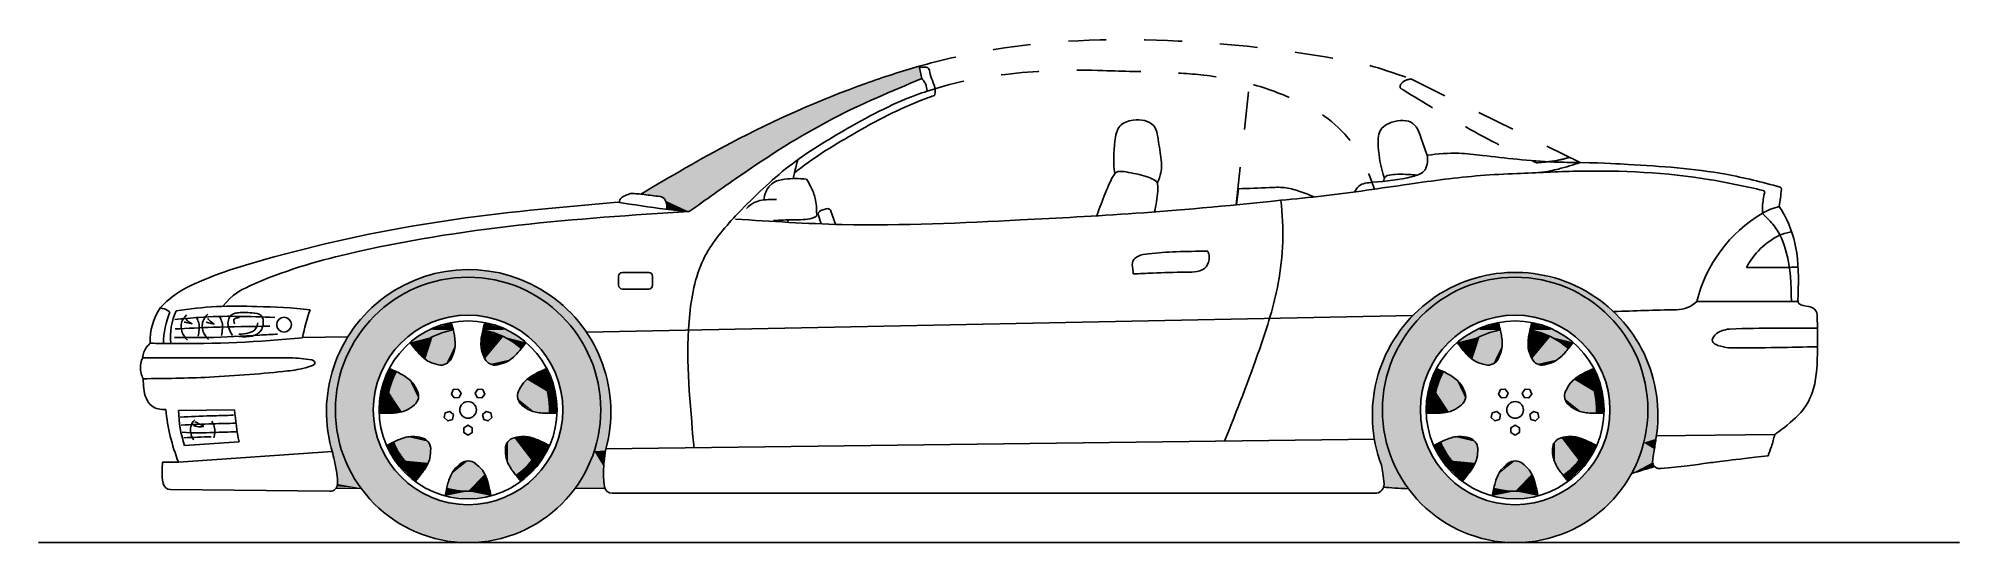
# Model space of a CAD drawing. Header units: millimetres. Extents: x 256.26 to 261.33, y 330.5 to 331.83.
import ezdxf

# ---------------------------------------------------------------- set-up
doc = ezdxf.new("R2010")
doc.units = ezdxf.units.MM
doc.linetypes.add('ACAD_ISO03W100', pattern=[30, 12, -18])
doc.layers.add('HATCH', color=7, linetype='Continuous')

# ---------------------------------------------------------------- blocks, each defined once
blk = doc.blocks.new('*U1')
at = {"layer": 'HATCH', "color": 252, "linetype": 'Continuous'}
for points in [[(3.6875, 3.7127), (3.6664, 3.6557), (3.7058, 3.7045)], [(3.7058, 3.7045), (3.6664, 3.6557), (3.6859, 3.6512)], [(3.6664, 3.6557), (3.6606, 3.5951), (3.6859, 3.6512)], [(3.6859, 3.6512), (3.6606, 3.5951), (3.6807, 3.5946)]]:
    blk.add_solid(points, dxfattribs=at)
blk = doc.blocks.new('*U2')
at = {"layer": 'HATCH', "color": 252, "linetype": 'Continuous'}
for points in [[(1.0769, 3.3964), (1.0729, 3.3768), (1.1332, 3.3889)], [(1.1896, 3.3964), (1.1332, 3.3889), (1.1935, 3.3768)], [(1.1332, 3.3889), (1.0729, 3.3768), (1.1935, 3.3768)], [(1.0729, 3.3768), (1.1332, 3.3689), (1.1935, 3.3768)]]:
    blk.add_solid(points, dxfattribs=at)
blk = doc.blocks.new('*U3')
at = {"layer": 'HATCH', "color": 252, "linetype": 'Continuous'}
for points in [[(1.3303, 3.5184), (1.301, 3.4697), (1.3481, 3.5093)], [(1.3481, 3.5093), (1.301, 3.4697), (1.3167, 3.4572)], [(1.301, 3.4697), (1.26, 3.4303), (1.3167, 3.4572)], [(1.3167, 3.4572), (1.26, 3.4303), (1.2729, 3.415)]]:
    blk.add_solid(points, dxfattribs=at)
blk = doc.blocks.new('*U4')
at = {"layer": 'HATCH', "color": 252, "linetype": 'Continuous'}
for points in [[(1.3409, 3.7127), (1.3226, 3.7045), (1.362, 3.6557)], [(1.3226, 3.7045), (1.3425, 3.6512), (1.362, 3.6557)], [(1.362, 3.6557), (1.3425, 3.6512), (1.3677, 3.5951)], [(1.3425, 3.6512), (1.3477, 3.5946), (1.3677, 3.5951)]]:
    blk.add_solid(points, dxfattribs=at)
blk = doc.blocks.new('*U5')
at = {"layer": 'HATCH', "color": 252, "linetype": 'Continuous'}
for points in [[(1.1773, 3.8339), (1.1723, 3.8145), (1.235, 3.8148)], [(1.235, 3.8148), (1.1723, 3.8145), (1.2859, 3.7816)], [(1.1723, 3.8145), (1.2264, 3.7968), (1.2859, 3.7816)], [(1.2264, 3.7968), (1.2738, 3.7656), (1.2859, 3.7816)]]:
    blk.add_solid(points, dxfattribs=at)
blk = doc.blocks.new('*U6')
at = {"layer": 'HATCH', "color": 252, "linetype": 'Continuous'}
for points in [[(1.0315, 3.8148), (0.9806, 3.7816), (1.0942, 3.8145)], [(1.0942, 3.8145), (0.9806, 3.7816), (1.0401, 3.7968)], [(1.0892, 3.8339), (1.0315, 3.8148), (1.0942, 3.8145)], [(1.0401, 3.7968), (0.9806, 3.7816), (0.9926, 3.7656)]]:
    blk.add_solid(points, dxfattribs=at)
blk = doc.blocks.new('*U7')
at = {"layer": 'HATCH', "color": 252, "linetype": 'Continuous'}
for points in [[(0.9256, 3.7127), (0.9045, 3.6557), (0.9439, 3.7045)], [(0.9439, 3.7045), (0.9045, 3.6557), (0.924, 3.6512)], [(0.9045, 3.6557), (0.8988, 3.5951), (0.924, 3.6512)], [(0.924, 3.6512), (0.8988, 3.5951), (0.9188, 3.5946)]]:
    blk.add_solid(points, dxfattribs=at)
blk = doc.blocks.new('*U8')
at = {"layer": 'HATCH', "color": 252, "linetype": 'Continuous'}
for points in [[(0.9362, 3.5184), (0.9184, 3.5093), (0.9655, 3.4697)], [(0.9184, 3.5093), (0.9498, 3.4572), (0.9655, 3.4697)], [(0.9655, 3.4697), (0.9498, 3.4572), (1.0065, 3.4303)], [(0.9498, 3.4572), (0.9936, 3.415), (1.0065, 3.4303)]]:
    blk.add_solid(points, dxfattribs=at)
blk = doc.blocks.new('*U9')
at = {"layer": 'HATCH', "color": 251, "linetype": 'Continuous'}
for points in [[(1.09, 3.971), (1.0103, 3.9524), (1.1332, 3.9535)], [(1.1332, 3.9535), (1.0103, 3.9524), (1.0427, 3.9416)], [(1.1718, 3.9719), (1.09, 3.971), (1.2518, 3.955)], [(1.09, 3.971), (1.1332, 3.9535), (1.2518, 3.955)], [(1.2518, 3.955), (1.1332, 3.9535), (1.2238, 3.9416)], [(1.2518, 3.955), (1.2238, 3.9416), (1.3263, 3.9212)], [(0.9366, 3.917), (0.8723, 3.8665), (0.9582, 3.9066)], [(0.9582, 3.9066), (0.8723, 3.8665), (0.8858, 3.851)], [(1.0103, 3.9524), (0.9366, 3.917), (1.0427, 3.9416)], [(1.0427, 3.9416), (0.9366, 3.917), (0.9582, 3.9066)], [(1.2238, 3.9416), (1.3082, 3.9066), (1.3263, 3.9212)], [(1.3263, 3.9212), (1.3082, 3.9066), (1.3916, 3.872)], [(1.3082, 3.9066), (1.3807, 3.851), (1.3916, 3.872)], [(0.8723, 3.8665), (0.8204, 3.8032), (0.8858, 3.851)], [(1.3916, 3.872), (1.3807, 3.851), (1.4448, 3.8098)], [(0.8204, 3.8032), (0.7836, 3.7302), (0.8301, 3.7785)], [(0.8858, 3.851), (0.8204, 3.8032), (0.8301, 3.7785)], [(1.3807, 3.851), (1.4364, 3.7785), (1.4448, 3.8098)], [(1.4448, 3.8098), (1.4364, 3.7785), (1.4832, 3.7376)], [(0.8301, 3.7785), (0.7836, 3.7302), (0.7952, 3.6941)], [(1.4364, 3.7785), (1.4713, 3.6941), (1.4832, 3.7376)], [(0.7836, 3.7302), (0.7634, 3.6509), (0.7952, 3.6941)], [(1.4832, 3.7376), (1.4713, 3.6941), (1.5051, 3.6588)], [(0.7634, 3.6509), (0.7609, 3.5691), (0.7832, 3.6035)], [(0.7952, 3.6941), (0.7634, 3.6509), (0.7832, 3.6035)], [(1.4713, 3.6941), (1.4832, 3.6035), (1.5051, 3.6588)], [(1.5051, 3.6588), (1.4832, 3.6035), (1.5093, 3.5771)], [(0.7832, 3.6035), (0.7609, 3.5691), (0.8005, 3.4949)], [(1.4832, 3.6035), (1.4659, 3.4946), (1.5093, 3.5771)], [(0.7609, 3.5691), (0.7762, 3.4888), (0.8005, 3.4949)], [(1.5093, 3.5771), (1.4659, 3.4946), (1.4957, 3.4964)], [(0.8005, 3.4949), (0.7762, 3.4888), (0.8507, 3.397)], [(0.7762, 3.4888), (0.7889, 3.4081), (0.8507, 3.397)], [(1.4659, 3.4946), (1.4154, 3.3965), (1.491, 3.4535)], [(1.491, 3.4535), (1.4154, 3.3965), (1.4902, 3.4318)], [(1.4957, 3.4964), (1.4659, 3.4946), (1.491, 3.4535)], [(0.7877, 3.402), (0.7847, 3.3965), (0.8507, 3.397)], [(0.7889, 3.4081), (0.7877, 3.402), (0.8507, 3.397)], [(1.4902, 3.4318), (1.4154, 3.3965), (1.4933, 3.4005)], [(1.4933, 3.4005), (1.4154, 3.3965), (1.4937, 3.3987)], [(1.4937, 3.3987), (1.4154, 3.3965), (1.4941, 3.397)]]:
    blk.add_solid(points, dxfattribs=at)
blk = doc.blocks.new('*U10')
at = {"layer": 'HATCH', "linetype": 'Continuous'}
for points in [[(3.8951, 3.469), (3.8388, 3.3964), (3.9134, 3.4627)], [(3.8388, 3.3964), (3.8951, 3.469), (3.8515, 3.4344)], [(3.8951, 3.3889), (3.9134, 3.4627), (3.8388, 3.3964)], [(3.8768, 3.4627), (3.8515, 3.4344), (3.8951, 3.469)], [(3.9134, 3.4627), (3.8951, 3.3889), (3.9387, 3.4344)], [(3.9514, 3.3964), (3.9387, 3.4344), (3.8951, 3.3889)]]:
    blk.add_solid(points, dxfattribs=at)
blk = doc.blocks.new('*U11')
at = {"layer": 'HATCH', "color": 252, "linetype": 'Continuous'}
for points in [[(3.8388, 3.3964), (3.8348, 3.3768), (3.8951, 3.3889)], [(3.9514, 3.3964), (3.8951, 3.3889), (3.9554, 3.3768)], [(3.8951, 3.3889), (3.8348, 3.3768), (3.9554, 3.3768)], [(3.8348, 3.3768), (3.8951, 3.3689), (3.9554, 3.3768)]]:
    blk.add_solid(points, dxfattribs=at)
blk = doc.blocks.new('*U12')
at = {"layer": 'HATCH', "linetype": 'Continuous'}
for points in [[(3.9937, 3.5014), (4.0001, 3.4639), (4.0003, 3.5196)], [(4.0219, 3.4303), (4.0003, 3.5196), (4.0001, 3.4639)], [(4.0003, 3.5196), (4.0219, 3.4303), (4.0166, 3.53)], [(4.0166, 3.53), (4.0629, 3.4697), (4.0545, 3.5322)], [(4.0629, 3.4697), (4.0166, 3.53), (4.0219, 3.4303)], [(4.0921, 3.5184), (4.0545, 3.5322), (4.0629, 3.4697)]]:
    blk.add_solid(points, dxfattribs=at)
blk = doc.blocks.new('*U13')
at = {"layer": 'HATCH', "color": 252, "linetype": 'Continuous'}
for points in [[(4.0921, 3.5184), (4.0629, 3.4697), (4.1099, 3.5093)], [(4.1099, 3.5093), (4.0629, 3.4697), (4.0785, 3.4572)], [(4.0629, 3.4697), (4.0219, 3.4303), (4.0785, 3.4572)], [(4.0785, 3.4572), (4.0219, 3.4303), (4.0348, 3.415)]]:
    blk.add_solid(points, dxfattribs=at)
blk = doc.blocks.new('*U14')
at = {"layer": 'HATCH', "linetype": 'Continuous'}
for points in [[(4.0844, 3.7045), (4.0502, 3.6836), (4.1043, 3.6512)], [(4.0262, 3.6334), (4.1095, 3.5946), (4.0283, 3.6527)], [(4.0283, 3.6527), (4.1043, 3.6512), (4.0502, 3.6836)], [(4.1043, 3.6512), (4.0283, 3.6527), (4.1095, 3.5946)], [(4.1095, 3.5946), (4.0262, 3.6334), (4.0697, 3.5986)], [(4.0364, 3.6169), (4.0697, 3.5986), (4.0262, 3.6334)]]:
    blk.add_solid(points, dxfattribs=at)
blk = doc.blocks.new('*U15')
at = {"layer": 'HATCH', "color": 252, "linetype": 'Continuous'}
for points in [[(4.1027, 3.7127), (4.0844, 3.7045), (4.1238, 3.6557)], [(4.0844, 3.7045), (4.1043, 3.6512), (4.1238, 3.6557)], [(4.1238, 3.6557), (4.1043, 3.6512), (4.1296, 3.5951)], [(4.1043, 3.6512), (4.1095, 3.5946), (4.1296, 3.5951)]]:
    blk.add_solid(points, dxfattribs=at)
blk = doc.blocks.new('*U16')
at = {"layer": 'HATCH', "linetype": 'Continuous'}
for points in [[(3.9342, 3.8145), (3.9292, 3.7748), (3.9882, 3.7968)], [(3.9397, 3.7383), (3.9882, 3.7968), (3.9292, 3.7748)], [(3.9882, 3.7968), (3.9397, 3.7383), (4.0357, 3.7656)], [(3.9535, 3.7247), (4.0357, 3.7656), (3.9397, 3.7383)], [(4.0357, 3.7656), (3.9535, 3.7247), (4.0078, 3.7369)], [(3.9727, 3.7224), (4.0078, 3.7369), (3.9535, 3.7247)]]:
    blk.add_solid(points, dxfattribs=at)
blk = doc.blocks.new('*U17')
at = {"layer": 'HATCH', "color": 252, "linetype": 'Continuous'}
for points in [[(3.9391, 3.8339), (3.9342, 3.8145), (3.9969, 3.8148)], [(3.9969, 3.8148), (3.9342, 3.8145), (4.0478, 3.7816)], [(3.9342, 3.8145), (3.9882, 3.7968), (4.0478, 3.7816)], [(3.9882, 3.7968), (4.0357, 3.7656), (4.0478, 3.7816)]]:
    blk.add_solid(points, dxfattribs=at)
blk = doc.blocks.new('*U18')
at = {"layer": 'HATCH', "linetype": 'Continuous'}
for points in [[(3.802, 3.7968), (3.8175, 3.7224), (3.856, 3.8145)], [(3.8367, 3.7247), (3.856, 3.8145), (3.8175, 3.7224)], [(3.856, 3.8145), (3.8367, 3.7247), (3.861, 3.7748)], [(3.7545, 3.7656), (3.7824, 3.7369), (3.802, 3.7968)], [(3.8175, 3.7224), (3.802, 3.7968), (3.7824, 3.7369)], [(3.8505, 3.7383), (3.861, 3.7748), (3.8367, 3.7247)]]:
    blk.add_solid(points, dxfattribs=at)
blk = doc.blocks.new('*U19')
at = {"layer": 'HATCH', "color": 252, "linetype": 'Continuous'}
for points in [[(3.7933, 3.8148), (3.7424, 3.7816), (3.856, 3.8145)], [(3.856, 3.8145), (3.7424, 3.7816), (3.802, 3.7968)], [(3.8511, 3.8339), (3.7933, 3.8148), (3.856, 3.8145)], [(3.802, 3.7968), (3.7424, 3.7816), (3.7545, 3.7656)]]:
    blk.add_solid(points, dxfattribs=at)
blk = doc.blocks.new('*U20')
at = {"layer": 'HATCH', "linetype": 'Continuous'}
for points in [[(3.6859, 3.6512), (3.7538, 3.6169), (3.7058, 3.7045)], [(3.764, 3.6334), (3.7058, 3.7045), (3.7538, 3.6169)], [(3.7058, 3.7045), (3.764, 3.6334), (3.74, 3.6836)], [(3.6807, 3.5946), (3.7205, 3.5986), (3.6859, 3.6512)], [(3.7538, 3.6169), (3.6859, 3.6512), (3.7205, 3.5986)], [(3.7619, 3.6527), (3.74, 3.6836), (3.764, 3.6334)]]:
    blk.add_solid(points, dxfattribs=at)
blk = doc.blocks.new('*U21')
at = {"layer": 'HATCH', "linetype": 'Continuous'}
for points in [[(3.6981, 3.5184), (3.7899, 3.5196), (3.7357, 3.5322)], [(3.7899, 3.5196), (3.6981, 3.5184), (3.7965, 3.5014)], [(3.7273, 3.4697), (3.7965, 3.5014), (3.6981, 3.5184)], [(3.7965, 3.5014), (3.7273, 3.4697), (3.7901, 3.4639)], [(3.7736, 3.53), (3.7357, 3.5322), (3.7899, 3.5196)], [(3.7683, 3.4303), (3.7901, 3.4639), (3.7273, 3.4697)]]:
    blk.add_solid(points, dxfattribs=at)
blk = doc.blocks.new('*U22')
at = {"layer": 'HATCH', "color": 252, "linetype": 'Continuous'}
for points in [[(3.6981, 3.5184), (3.6803, 3.5093), (3.7273, 3.4697)], [(3.6803, 3.5093), (3.7117, 3.4572), (3.7273, 3.4697)], [(3.7273, 3.4697), (3.7117, 3.4572), (3.7683, 3.4303)], [(3.7117, 3.4572), (3.7554, 3.415), (3.7683, 3.4303)]]:
    blk.add_solid(points, dxfattribs=at)
blk = doc.blocks.new('*U23')
at = {"layer": 'HATCH', "color": 251, "linetype": 'Continuous'}
for points in [[(3.8588, 3.9647), (3.7746, 3.9466), (3.8951, 3.9535)], [(3.8951, 3.9535), (3.7746, 3.9466), (3.8045, 3.9416)], [(3.8588, 3.9647), (3.8951, 3.9535), (3.9449, 3.9631)], [(3.9449, 3.9631), (3.8951, 3.9535), (4.0284, 3.942)], [(3.8951, 3.9535), (3.9857, 3.9416), (4.0284, 3.942)], [(3.6967, 3.9099), (3.6292, 3.8565), (3.7201, 3.9066)], [(3.7201, 3.9066), (3.6292, 3.8565), (3.6476, 3.851)], [(3.7746, 3.9466), (3.6967, 3.9099), (3.8045, 3.9416)], [(3.8045, 3.9416), (3.6967, 3.9099), (3.7201, 3.9066)], [(4.0284, 3.942), (3.9857, 3.9416), (4.105, 3.9025)], [(3.9857, 3.9416), (4.0701, 3.9066), (4.105, 3.9025)], [(4.0701, 3.9066), (4.1426, 3.851), (4.105, 3.9025)], [(4.105, 3.9025), (4.1426, 3.851), (4.1705, 3.8467)], [(3.6292, 3.8565), (3.5755, 3.7891), (3.6476, 3.851)], [(3.6476, 3.851), (3.5755, 3.7891), (3.592, 3.7785)], [(4.1426, 3.851), (4.1982, 3.7785), (4.1705, 3.8467)], [(4.1705, 3.8467), (4.1982, 3.7785), (4.2217, 3.7774)], [(3.5755, 3.7891), (3.5386, 3.7113), (3.592, 3.7785)], [(3.592, 3.7785), (3.5386, 3.7113), (3.557, 3.6941)], [(4.1982, 3.7785), (4.2332, 3.6941), (4.2217, 3.7774)], [(4.2217, 3.7774), (4.2332, 3.6941), (4.2557, 3.6983)], [(3.5386, 3.7113), (3.5204, 3.6271), (3.557, 3.6941)], [(3.557, 3.6941), (3.5204, 3.6271), (3.5451, 3.6035)], [(4.2557, 3.6983), (4.2332, 3.6941), (4.271, 3.6135)], [(4.2332, 3.6941), (4.2451, 3.6035), (4.271, 3.6135)], [(3.5204, 3.6271), (3.5217, 3.541), (3.5451, 3.6035)], [(3.5451, 3.6035), (3.5217, 3.541), (3.5626, 3.4941)], [(4.2451, 3.6035), (4.2342, 3.517), (4.2665, 3.5275)], [(4.271, 3.6135), (4.2451, 3.6035), (4.2665, 3.5275)], [(3.5217, 3.541), (3.5425, 3.4575), (3.5626, 3.4941)], [(4.2342, 3.517), (4.2023, 3.4358), (4.2625, 3.4995)], [(4.2625, 3.4995), (4.2023, 3.4358), (4.2578, 3.4652)], [(4.2665, 3.5275), (4.2342, 3.517), (4.2625, 3.4995)], [(3.5626, 3.4941), (3.5425, 3.4575), (3.6135, 3.3957)], [(3.5425, 3.4575), (3.5494, 3.4073), (3.6135, 3.3957)], [(4.2578, 3.4652), (4.2023, 3.4358), (4.2599, 3.4592)], [(4.2599, 3.4592), (4.2023, 3.4358), (4.2637, 3.4541)], [(3.549, 3.4034), (3.548, 3.3995), (3.6135, 3.3957)], [(3.548, 3.3995), (3.5777, 3.3974), (3.6135, 3.3957)], [(3.5494, 3.4073), (3.549, 3.4034), (3.6135, 3.3957)]]:
    blk.add_solid(points, dxfattribs=at)
blk = doc.blocks.new('*U24')
at = {"layer": 'HATCH', "linetype": 'Continuous'}
for points in [[(1.1332, 3.469), (1.0769, 3.3964), (1.1516, 3.4627)], [(1.0769, 3.3964), (1.1332, 3.469), (1.0896, 3.4344)], [(1.1332, 3.3889), (1.1516, 3.4627), (1.0769, 3.3964)], [(1.1149, 3.4627), (1.0896, 3.4344), (1.1332, 3.469)], [(1.1516, 3.4627), (1.1332, 3.3889), (1.1769, 3.4344)], [(1.1896, 3.3964), (1.1769, 3.4344), (1.1332, 3.3889)]]:
    blk.add_solid(points, dxfattribs=at)
blk = doc.blocks.new('*U25')
at = {"layer": 'HATCH', "linetype": 'Continuous'}
for points in [[(2.3229, 4.51), (2.1317, 4.446), (2.3302, 4.4776)], [(2.3302, 4.4776), (2.1317, 4.446), (2.1674, 4.407)], [(2.1317, 4.446), (1.9453, 4.3668), (2.1674, 4.407)], [(1.9453, 4.3668), (1.7647, 4.2743), (2.0107, 4.3246)], [(2.1674, 4.407), (1.9453, 4.3668), (2.0107, 4.3246)], [(2.0107, 4.3246), (1.7647, 4.2743), (1.8614, 4.2287)], [(1.7647, 4.2743), (1.5887, 4.1727), (1.8614, 4.2287)], [(1.8614, 4.2287), (1.5887, 4.1727), (1.6347, 4.1668)], [(1.8614, 4.2287), (1.6347, 4.1668), (1.646, 4.1647)], [(1.8614, 4.2287), (1.646, 4.1647), (1.7165, 4.1265)], [(1.646, 4.1647), (1.6538, 4.1557), (1.7165, 4.1265)], [(1.6538, 4.1557), (1.6574, 4.1326), (1.7165, 4.1265)]]:
    blk.add_solid(points, dxfattribs=at)
blk = doc.blocks.new('*U26')
at = {"layer": 'HATCH', "linetype": 'Continuous'}
for points in [[(1.2319, 3.5014), (1.2382, 3.4639), (1.2384, 3.5196)], [(1.26, 3.4303), (1.2384, 3.5196), (1.2382, 3.4639)], [(1.2384, 3.5196), (1.26, 3.4303), (1.2547, 3.53)], [(1.2547, 3.53), (1.301, 3.4697), (1.2927, 3.5322)], [(1.301, 3.4697), (1.2547, 3.53), (1.26, 3.4303)], [(1.3303, 3.5184), (1.2927, 3.5322), (1.301, 3.4697)]]:
    blk.add_solid(points, dxfattribs=at)
blk = doc.blocks.new('*U27')
at = {"layer": 'HATCH', "linetype": 'Continuous'}
for points in [[(1.3226, 3.7045), (1.2884, 3.6836), (1.3425, 3.6512)], [(1.2644, 3.6334), (1.3477, 3.5946), (1.2664, 3.6527)], [(1.2664, 3.6527), (1.3425, 3.6512), (1.2884, 3.6836)], [(1.3425, 3.6512), (1.2664, 3.6527), (1.3477, 3.5946)], [(1.3477, 3.5946), (1.2644, 3.6334), (1.3078, 3.5986)], [(1.2746, 3.6169), (1.3078, 3.5986), (1.2644, 3.6334)]]:
    blk.add_solid(points, dxfattribs=at)
blk = doc.blocks.new('*U28')
at = {"layer": 'HATCH', "linetype": 'Continuous'}
for points in [[(1.1723, 3.8145), (1.1673, 3.7748), (1.2264, 3.7968)], [(1.1778, 3.7383), (1.2264, 3.7968), (1.1673, 3.7748)], [(1.2264, 3.7968), (1.1778, 3.7383), (1.2738, 3.7656)], [(1.1916, 3.7247), (1.2738, 3.7656), (1.1778, 3.7383)], [(1.2738, 3.7656), (1.1916, 3.7247), (1.2459, 3.7369)], [(1.2108, 3.7224), (1.2459, 3.7369), (1.1916, 3.7247)]]:
    blk.add_solid(points, dxfattribs=at)
blk = doc.blocks.new('*U29')
at = {"layer": 'HATCH', "linetype": 'Continuous'}
for points in [[(1.0401, 3.7968), (1.0557, 3.7224), (1.0942, 3.8145)], [(1.0749, 3.7247), (1.0942, 3.8145), (1.0557, 3.7224)], [(1.0942, 3.8145), (1.0749, 3.7247), (1.0992, 3.7748)], [(0.9926, 3.7656), (1.0206, 3.7369), (1.0401, 3.7968)], [(1.0557, 3.7224), (1.0401, 3.7968), (1.0206, 3.7369)], [(1.0887, 3.7383), (1.0992, 3.7748), (1.0749, 3.7247)]]:
    blk.add_solid(points, dxfattribs=at)
blk = doc.blocks.new('*U30')
at = {"layer": 'HATCH', "linetype": 'Continuous'}
for points in [[(0.924, 3.6512), (0.9919, 3.6169), (0.9439, 3.7045)], [(1.0021, 3.6334), (0.9439, 3.7045), (0.9919, 3.6169)], [(0.9439, 3.7045), (1.0021, 3.6334), (0.9781, 3.6836)], [(0.9188, 3.5946), (0.9587, 3.5986), (0.924, 3.6512)], [(0.9919, 3.6169), (0.924, 3.6512), (0.9587, 3.5986)], [(1.0001, 3.6527), (0.9781, 3.6836), (1.0021, 3.6334)]]:
    blk.add_solid(points, dxfattribs=at)
blk = doc.blocks.new('*U31')
at = {"layer": 'HATCH', "linetype": 'Continuous'}
for points in [[(0.9362, 3.5184), (1.0281, 3.5196), (0.9738, 3.5322)], [(1.0281, 3.5196), (0.9362, 3.5184), (1.0346, 3.5014)], [(0.9655, 3.4697), (1.0346, 3.5014), (0.9362, 3.5184)], [(1.0346, 3.5014), (0.9655, 3.4697), (1.0282, 3.4639)], [(1.0118, 3.53), (0.9738, 3.5322), (1.0281, 3.5196)], [(1.0065, 3.4303), (1.0282, 3.4639), (0.9655, 3.4697)]]:
    blk.add_solid(points, dxfattribs=at)
blk = doc.blocks.new('*U32')
at = {"layer": 'HATCH', "linetype": 'Continuous'}
for points in [[(3.8951, 3.9535), (3.8045, 3.9416), (3.9857, 3.9416)], [(3.7201, 3.9066), (3.6476, 3.851), (3.8951, 3.8535)], [(3.9857, 3.9416), (3.7201, 3.9066), (4.0701, 3.9066)], [(3.8045, 3.9416), (3.7201, 3.9066), (3.9857, 3.9416)], [(3.7201, 3.9066), (3.8951, 3.8535), (4.0701, 3.9066)], [(4.0701, 3.9066), (3.8951, 3.8535), (4.1426, 3.851)], [(3.8951, 3.8535), (3.6476, 3.851), (3.8178, 3.8412)], [(3.8951, 3.8535), (3.9724, 3.8412), (4.1426, 3.851)], [(3.6476, 3.851), (3.592, 3.7785), (3.8178, 3.8412)], [(3.8178, 3.8412), (3.592, 3.7785), (3.7482, 3.8057)], [(3.7482, 3.8057), (3.592, 3.7785), (3.6928, 3.7504)], [(4.1426, 3.851), (3.9724, 3.8412), (4.1982, 3.7785)], [(3.9724, 3.8412), (4.042, 3.8057), (4.1982, 3.7785)], [(4.042, 3.8057), (4.0974, 3.7504), (4.1982, 3.7785)], [(3.592, 3.7785), (3.557, 3.6941), (3.6928, 3.7504)], [(3.6928, 3.7504), (3.557, 3.6941), (3.6573, 3.6807)], [(4.1982, 3.7785), (4.0974, 3.7504), (4.2332, 3.6941)], [(4.0974, 3.7504), (4.1329, 3.6807), (4.2332, 3.6941)], [(3.557, 3.6941), (3.5451, 3.6035), (3.6573, 3.6807)], [(3.6573, 3.6807), (3.5451, 3.6035), (3.6451, 3.6035)], [(4.2332, 3.6941), (4.1329, 3.6807), (4.2451, 3.6035)], [(4.1329, 3.6807), (4.1451, 3.6035), (4.2451, 3.6035)], [(3.5451, 3.6035), (3.557, 3.5129), (3.6573, 3.5262)], [(3.6451, 3.6035), (3.5451, 3.6035), (3.6573, 3.5262)], [(4.2451, 3.6035), (4.1329, 3.5262), (4.2332, 3.5129)], [(4.1451, 3.6035), (4.1329, 3.5262), (4.2451, 3.6035)], [(3.6573, 3.5262), (3.557, 3.5129), (3.6928, 3.4565)], [(3.557, 3.5129), (3.592, 3.4285), (3.6928, 3.4565)], [(4.1329, 3.5262), (4.0974, 3.4565), (4.2332, 3.5129)], [(4.2332, 3.5129), (4.0974, 3.4565), (4.1982, 3.4285)], [(3.6928, 3.4565), (3.592, 3.4285), (3.7482, 3.4012)], [(4.0974, 3.4565), (4.042, 3.4012), (4.1982, 3.4285)], [(3.592, 3.4285), (3.6476, 3.356), (3.7482, 3.4012)], [(3.7482, 3.4012), (3.6476, 3.356), (3.8178, 3.3657)], [(4.042, 3.4012), (3.9724, 3.3657), (4.1426, 3.356)], [(4.1982, 3.4285), (4.042, 3.4012), (4.1426, 3.356)], [(3.8178, 3.3657), (3.6476, 3.356), (3.8951, 3.3535)], [(3.6476, 3.356), (3.7201, 3.3004), (3.8951, 3.3535)], [(3.8951, 3.3535), (3.7201, 3.3004), (4.0701, 3.3004)], [(3.9724, 3.3657), (3.8951, 3.3535), (4.1426, 3.356)], [(4.1426, 3.356), (3.8951, 3.3535), (4.0701, 3.3004)], [(3.7201, 3.3004), (3.8045, 3.2654), (4.0701, 3.3004)], [(4.0701, 3.3004), (3.8045, 3.2654), (3.9857, 3.2654)], [(3.8045, 3.2654), (3.8951, 3.2535), (3.9857, 3.2654)]]:
    blk.add_solid(points, dxfattribs=at)
blk = doc.blocks.new('*U33')
at = {"layer": 'HATCH', "linetype": 'Continuous'}
for points in [[(1.1332, 3.9535), (1.0427, 3.9416), (1.2238, 3.9416)], [(0.9582, 3.9066), (0.8858, 3.851), (1.1332, 3.8535)], [(1.2238, 3.9416), (0.9582, 3.9066), (1.3082, 3.9066)], [(1.0427, 3.9416), (0.9582, 3.9066), (1.2238, 3.9416)], [(0.9582, 3.9066), (1.1332, 3.8535), (1.3082, 3.9066)], [(1.3082, 3.9066), (1.1332, 3.8535), (1.3807, 3.851)], [(1.1332, 3.8535), (0.8858, 3.851), (1.056, 3.8412)], [(1.1332, 3.8535), (1.2105, 3.8412), (1.3807, 3.851)], [(0.8858, 3.851), (0.8301, 3.7785), (1.056, 3.8412)], [(1.056, 3.8412), (0.8301, 3.7785), (0.9863, 3.8057)], [(0.9863, 3.8057), (0.8301, 3.7785), (0.931, 3.7504)], [(1.3807, 3.851), (1.2105, 3.8412), (1.4364, 3.7785)], [(1.2105, 3.8412), (1.2802, 3.8057), (1.4364, 3.7785)], [(1.2802, 3.8057), (1.3355, 3.7504), (1.4364, 3.7785)], [(0.8301, 3.7785), (0.7952, 3.6941), (0.931, 3.7504)], [(0.931, 3.7504), (0.7952, 3.6941), (0.8955, 3.6807)], [(1.4364, 3.7785), (1.3355, 3.7504), (1.4713, 3.6941)], [(1.3355, 3.7504), (1.371, 3.6807), (1.4713, 3.6941)], [(0.7952, 3.6941), (0.7832, 3.6035), (0.8955, 3.6807)], [(0.8955, 3.6807), (0.7832, 3.6035), (0.8832, 3.6035)], [(1.4713, 3.6941), (1.371, 3.6807), (1.4832, 3.6035)], [(1.371, 3.6807), (1.3832, 3.6035), (1.4832, 3.6035)], [(0.7832, 3.6035), (0.7952, 3.5129), (0.8955, 3.5262)], [(0.8832, 3.6035), (0.7832, 3.6035), (0.8955, 3.5262)], [(1.4832, 3.6035), (1.371, 3.5262), (1.4713, 3.5129)], [(1.3832, 3.6035), (1.371, 3.5262), (1.4832, 3.6035)], [(0.8955, 3.5262), (0.7952, 3.5129), (0.931, 3.4565)], [(0.7952, 3.5129), (0.8301, 3.4285), (0.931, 3.4565)], [(1.371, 3.5262), (1.3355, 3.4565), (1.4713, 3.5129)], [(1.4713, 3.5129), (1.3355, 3.4565), (1.4364, 3.4285)], [(0.931, 3.4565), (0.8301, 3.4285), (0.9863, 3.4012)], [(1.3355, 3.4565), (1.2802, 3.4012), (1.4364, 3.4285)], [(0.8301, 3.4285), (0.8858, 3.356), (0.9863, 3.4012)], [(0.9863, 3.4012), (0.8858, 3.356), (1.056, 3.3657)], [(1.2802, 3.4012), (1.2105, 3.3657), (1.3807, 3.356)], [(1.4364, 3.4285), (1.2802, 3.4012), (1.3807, 3.356)], [(1.056, 3.3657), (0.8858, 3.356), (1.1332, 3.3535)], [(0.8858, 3.356), (0.9582, 3.3004), (1.1332, 3.3535)], [(1.1332, 3.3535), (0.9582, 3.3004), (1.3082, 3.3004)], [(1.2105, 3.3657), (1.1332, 3.3535), (1.3807, 3.356)], [(1.3807, 3.356), (1.1332, 3.3535), (1.3082, 3.3004)], [(0.9582, 3.3004), (1.0427, 3.2654), (1.3082, 3.3004)], [(1.3082, 3.3004), (1.0427, 3.2654), (1.2238, 3.2654)], [(1.0427, 3.2654), (1.1332, 3.2535), (1.2238, 3.2654)]]:
    blk.add_solid(points, dxfattribs=at)

msp = doc.modelspace()

# ---------------------------------------------------------------- linework, layer by layer
at = {"linetype": 'ACAD_ISO03W100', "ltscale": 0.001}
for p, q in [((259.4215, 331.3952), (259.4563, 331.715)), ((259.8822, 331.7275), (260.3291, 331.5069))]:
    msp.add_line(p, q, dxfattribs=at)
at = {"ltscale": 0.1}
for p, q in [((259.4226, 331.3953), (259.4274, 331.4379)), ((260.8807, 331.2302), (260.7677, 331.2302)), ((256.5896, 330.7162), (256.6319, 330.7162))]:
    msp.add_line(p, q, dxfattribs=at)
at = {"linetype": 'Continuous'}
for p, q in [((258.3272, 331.3451), (258.3197, 331.3673)), ((258.3402, 331.3848), (258.326, 331.38)), ((258.3645, 331.3439), (258.3528, 331.3785))]:
    msp.add_line(p, q, dxfattribs=at)
for p, q in [((257.7926, 331.1832), (257.7926, 331.207)), ((257.8026, 331.217), (257.8722, 331.217)), ((257.8822, 331.207), (257.8822, 331.1832)), ((257.8722, 331.1732), (257.8026, 331.1732)), ((260.6366, 331.1406), (260.9035, 331.1406)), ((259.8873, 331.1032), (257.7076, 331.0598)), ((257.0784, 331.0473), (256.9589, 331.0449)), ((256.5369, 330.9914), (256.8977, 330.9914)), ((256.7798, 330.8546), (256.6319, 330.8529)), ((256.7915, 330.7703), (256.6476, 330.7603)), ((257.758, 330.752), (259.7876, 330.7767)), ((260.5288, 330.7858), (260.8422, 330.7893)), ((257.037, 330.7444), (256.6319, 330.7162)), ((257.0311, 330.6396), (256.6109, 330.6443)), ((257.0469, 330.6473), (257.1129, 330.6478)), ((257.6777, 330.6473), (257.7564, 330.6479)), ((259.7917, 330.6343), (257.7753, 330.6343))]:
    msp.add_line(p, q)
at = {"color": 250}
msp.add_line((261.3297, 330.5043), (256.2623, 330.5043), dxfattribs=at)
for points in [[(257.3566, 330.9079), (257.3514, 330.8961), (257.3589, 330.8858), (257.3717, 330.8871), (257.3769, 330.8988), (257.3694, 330.9092)], [(257.4344, 330.9079), (257.4216, 330.9092), (257.4141, 330.8988), (257.4193, 330.8871), (257.4321, 330.8858), (257.4396, 330.8961)], [(260.1184, 330.9079), (260.1132, 330.8961), (260.1208, 330.8858), (260.1335, 330.8871), (260.1388, 330.8988), (260.1312, 330.9092)], [(260.1963, 330.9079), (260.1835, 330.9092), (260.1759, 330.8988), (260.1812, 330.8871), (260.1939, 330.8858), (260.2015, 330.8961)], [(257.3325, 330.8339), (257.3421, 330.8253), (257.3543, 330.8292), (257.357, 330.8418), (257.3474, 330.8504), (257.3352, 330.8464)], [(257.3955, 330.7881), (257.4066, 330.7945), (257.4066, 330.8074), (257.3955, 330.8138), (257.3844, 330.8074), (257.3844, 330.7945)], [(257.4585, 330.8339), (257.4558, 330.8464), (257.4436, 330.8504), (257.434, 330.8418), (257.4367, 330.8292), (257.4489, 330.8253)], [(260.0944, 330.8339), (260.1039, 330.8253), (260.1161, 330.8292), (260.1188, 330.8418), (260.1093, 330.8504), (260.0971, 330.8464)], [(260.1574, 330.7881), (260.1685, 330.7945), (260.1685, 330.8074), (260.1574, 330.8138), (260.1462, 330.8074), (260.1462, 330.7945)], [(260.2203, 330.8339), (260.2176, 330.8464), (260.2054, 330.8504), (260.1959, 330.8418), (260.1986, 330.8292), (260.2108, 330.8253)]]:
    msp.add_lwpolyline(points, close=True)
for centre, radius in [((257.3955, 330.8543), 0.35), ((260.1574, 330.8543), 0.35), ((257.3955, 330.8543), 0.25), ((257.3955, 330.8543), 0.2346), ((260.1574, 330.8543), 0.25), ((260.1574, 330.8543), 0.2346), ((257.3955, 330.8543), 0.022), ((260.1574, 330.8543), 0.022)]:
    msp.add_circle(centre, radius)
at = {"color": 251, "ltscale": 0.1}
msp.add_circle((256.9102, 331.0793), 0.0195, dxfattribs=at)
for centre, radius, start, end in [((260.8106, 331.4284), 0.005, 352.5648, 77.5307), ((260.8551, 331.4371), 0.005, 352.5648, 74.5711), ((257.3971, 330.8494), 0.3751, 344.1876, 197.0271), ((257.8026, 331.207), 0.01, 90, 180), ((257.8722, 331.207), 0.01, 0, 90), ((260.1574, 330.8406), 0.3766, 350.4811, 200.5734), ((257.8026, 331.1832), 0.01, 180, 270), ((257.8722, 331.1832), 0.01, 270, 360), ((257.3955, 330.8543), 0.2146, 100.4942, 130.9344), ((257.3955, 330.8543), 0.2146, 49.0656, 79.5058), ((260.1574, 330.8543), 0.2146, 100.4942, 130.9344), ((260.1574, 330.8543), 0.2146, 49.0656, 79.5058), ((257.3955, 330.8543), 0.2146, 151.9228, 182.3629), ((257.3241, 331.0025), 0.03, 258.0701, 333.3585), ((257.4669, 331.0025), 0.03, 206.6415, 281.9299), ((257.3955, 330.8543), 0.2146, 357.6371, 28.0772), ((260.1574, 330.8543), 0.2146, 151.9228, 182.3629), ((260.086, 331.0025), 0.03, 258.0701, 333.3585), ((260.2287, 331.0025), 0.03, 206.6415, 281.9299), ((260.1574, 330.8543), 0.2146, 357.6371, 28.0772), ((257.2351, 330.8909), 0.03, 309.4987, 24.787), ((257.5559, 330.8909), 0.03, 155.213, 230.5013), ((259.997, 330.8909), 0.03, 309.4987, 24.787), ((260.3177, 330.8909), 0.03, 155.213, 230.5013), ((257.3955, 330.8543), 0.2146, 203.3513, 233.7915), ((257.2669, 330.7517), 0.03, 0.9272, 76.2156), ((257.5241, 330.7517), 0.03, 103.7844, 179.0728), ((257.3955, 330.8543), 0.2146, 306.2085, 336.6487), ((260.1574, 330.8543), 0.2146, 203.3513, 233.7915), ((260.0287, 330.7517), 0.03, 0.9272, 76.2156), ((260.286, 330.7517), 0.03, 103.7844, 179.0728), ((260.1574, 330.8543), 0.2146, 306.2085, 336.6487), ((257.3955, 330.6898), 0.03, 52.3558, 127.6442), ((260.1574, 330.6898), 0.03, 52.3558, 127.6442), ((260.5398, 330.7193), 0.02, 189.4565, 275.2452), ((256.6109, 330.6643), 0.02, 190.6187, 270), ((257.0311, 330.6596), 0.02, 270, 358.3342), ((257.7753, 330.6543), 0.02, 188.6197, 270), ((259.7868, 330.6587), 0.0248, 281.2656, 358.8619), ((257.3955, 330.8543), 0.2146, 254.7799, 285.2201), ((260.1574, 330.8543), 0.2146, 254.7799, 285.2201)]:
    msp.add_arc(centre, radius, start, end)
at = {"linetype": 'Continuous'}
for centre, start, end in [((258.3291, 331.3705), 108.624, 198.624), ((258.3434, 331.3753), 18.624, 108.624)]:
    msp.add_arc(centre, 0.01, start, end, dxfattribs=at)
at = {"ltscale": 0.1}
for centre, radius, start, end in [((260.9999, 331.0506), 0.3743, 120.5957, 166.0782), ((260.8877, 331.2447), 0.1501, 102.9121, 121.4361), ((260.94, 331.1399), 0.1946, 115.6654, 152.3327), ((256.7106, 331.0366), 0.1537, 145.6576, 182.4435), ((256.8102, 331.0264), 0.2185, 156.97, 179.0834), ((256.7763, 331.0476), 0.1656, 155.7186, 186.1586), ((256.7845, 330.1184), 1.0099, 86.9213, 99.0691), ((256.8247, 329.701), 1.4258, 83.8029, 89.4356), ((257.5063, 330.9374), 0.5579, 161.0499, 168.8845), ((260.8194, 320.4345), 10.6868, 91.26929, 92.15916), ((260.5839, 331.1929), 0.0742, 269.0484, 315.2852), ((256.6574, 333.9728), 2.9434, 269.1106, 275.8798), ((257.1093, 330.9062), 0.5138, 185.6871, 201.6922), ((256.9311, 330.8561), 0.2992, 180.6071, 198.6547), ((257.456, 330.9056), 0.6781, 184.3125, 191.5029)]:
    msp.add_arc(centre, radius, start, end, dxfattribs=at)
at = {"linetype": 'ACAD_ISO03W100', "ltscale": 0.001}
for points, knots in [([(258.5852, 331.7608), (258.6428, 331.777), (258.8438, 331.8237), (259.1825, 331.8413), (259.5521, 331.8077), (259.7823, 331.763), (259.8822, 331.7275)], [0.1725158, 0.1725158, 0.1725158, 0.1725158, 0.2085347, 0.3012035, 0.3862756, 0.3990306, 0.3990306, 0.3990306, 0.3990306]), ([(258.6065, 331.6953), (258.6846, 331.7207), (258.8396, 331.7484), (258.9937, 331.7522), (259.0697, 331.7493)], [0.1262842, 0.1262842, 0.1262842, 0.1262842, 0.17534541, 0.22243369, 0.22243369, 0.22243369, 0.22243369]), ([(259.0697, 331.7493), (259.1293, 331.7475), (259.2113, 331.7462), (259.3396, 331.7399), (259.4718, 331.715), (259.6061, 331.6632), (259.7017, 331.604), (259.7589, 331.5132), (259.7861, 331.4367)], [0, 0, 0, 0, 13.394838, 25.325079, 38.448634, 51.725773, 69.722509, 74.637217, 74.637217, 74.637217, 74.637217]), ([(259.8542, 331.7036), (259.8538, 331.7054), (259.8534, 331.7105), (259.8625, 331.7225), (259.8738, 331.7258), (259.8822, 331.7275)], [0.658983, 0.658983, 0.658983, 0.658983, 1.20736, 2.236585, 4.715827, 4.715827, 4.715827, 4.715827]), ([(259.8542, 331.7036), (259.8576, 331.7014), (259.9104, 331.6676), (260.0451, 331.5889), (260.1486, 331.5353), (260.2133, 331.5061)], [4.651985, 4.651985, 4.651985, 4.651985, 5.892924, 23.856874, 45.640939, 45.640939, 45.640939, 45.640939])]:
    msp.add_open_spline(points, degree=3, knots=knots, dxfattribs=at)
for points, knots in [([(257.851, 331.4235), (257.9297, 331.4701), (258.1207, 331.5822), (258.3686, 331.6924), (258.538, 331.7475), (258.5852, 331.7608)], [0.0042176, 0.0042176, 0.0042176, 0.0042176, 0.060858, 0.1414028, 0.1720451, 0.1720451, 0.1720451, 0.1720451]), ([(258.626, 331.6839), (258.6268, 331.6864), (258.63, 331.6973), (258.6228, 331.7174), (258.6142, 331.7366), (258.6124, 331.7577), (258.5976, 331.7591), (258.5903, 331.7582), (258.5859, 331.7575)], [0.50036, 0.50036, 0.50036, 0.50036, 1.273192, 3.933113, 6.32907, 8.150532, 9.013242, 10.362836, 10.362836, 10.362836, 10.362836]), ([(258.5925, 331.7284), (258.5938, 331.7268), (258.5974, 331.7224), (258.6044, 331.7121), (258.6059, 331.7019), (258.6065, 331.6953)], [0, 0, 0, 0, 0.630243, 1.70951, 3.674133, 3.674133, 3.674133, 3.674133]), ([(258.1009, 331.3664), (258.1435, 331.4094), (258.2291, 331.4959), (258.3938, 331.5977), (258.52, 331.6652), (258.597, 331.6921), (258.6065, 331.6953)], [0, 0, 0, 0, 0.0373832, 0.0750931, 0.1194384, 0.1256672, 0.1256672, 0.1256672, 0.1256672]), ([(258.2566, 331.4801), (258.304, 331.5178), (258.417, 331.5876), (258.542, 331.6544), (258.6177, 331.6811), (258.626, 331.6839)], [0.0374732, 0.0374732, 0.0374732, 0.0374732, 0.07509306, 0.11943844, 0.12486449, 0.12486449, 0.12486449, 0.12486449]), ([(258.2654, 331.5143), (258.2623, 331.5029), (258.2579, 331.4864), (258.2543, 331.4697), (258.2533, 331.4645)], [0.545372, 0.545372, 0.545372, 0.545372, 4.08432, 5.674476, 5.674476, 5.674476, 5.674476]), ([(259.7336, 331.4283), (259.737, 331.4344), (259.747, 331.4519), (259.8079, 331.4567), (259.8601, 331.4616), (259.9255, 331.4816), (259.9268, 331.5093), (259.9262, 331.5262)], [0, 0, 0, 0, 2.022198, 5.801606, 16.392591, 19.694827, 24.133067, 24.133067, 24.133067, 24.133067]), ([(260.3291, 331.5069), (260.3061, 331.5071), (260.2506, 331.5076), (260.1645, 331.515), (260.0809, 331.5242), (260.0019, 331.5339), (259.9537, 331.5298), (259.9262, 331.5262)], [0, 0, 0, 0, 6.872354, 16.647929, 25.904038, 32.144798, 40.425452, 40.425452, 40.425452, 40.425452]), ([(258.1754, 331.4083), (258.1768, 331.4157), (258.1804, 331.4327), (258.1986, 331.4567), (258.239, 331.4659), (258.2689, 331.4646), (258.2879, 331.4634)], [0.00033849, 0.00033849, 0.00033849, 0.00033849, 0.00504657, 0.0110503, 0.01775141, 0.02961178, 0.02961178, 0.02961178, 0.02961178]), ([(258.2879, 331.4634), (258.2927, 331.4556), (258.303, 331.438), (258.3148, 331.4049), (258.3151, 331.3794), (258.315, 331.3651)], [0.00119023, 0.00119023, 0.00119023, 0.00119023, 0.00688308, 0.01381787, 0.02262082, 0.02262082, 0.02262082, 0.02262082]), ([(259.5391, 331.4072), (259.5769, 331.4109), (259.6901, 331.422), (259.865, 331.4487), (260.0351, 331.4717), (260.1304, 331.4766), (260.1626, 331.4776)], [0, 0, 0, 0, 11.396656, 34.115523, 53.09916, 62.794469, 62.794469, 62.794469, 62.794469]), ([(260.1626, 331.4776), (260.215, 331.4802), (260.385, 331.4889), (260.6041, 331.4789), (260.7655, 331.4435), (260.8117, 331.4333)], [0, 0, 0, 0, 15.72774, 51.102436, 65.272303, 65.272303, 65.272303, 65.272303]), ([(260.2185, 331.4803), (260.2446, 331.4832), (260.2785, 331.4908), (260.3103, 331.5009), (260.3291, 331.5069)], [7.697157, 7.697157, 7.697157, 7.697157, 11.782303, 17.710922, 17.710922, 17.710922, 17.710922]), ([(260.3291, 331.5069), (260.4001, 331.5053), (260.514, 331.4988), (260.6777, 331.488), (260.809, 331.455), (260.8564, 331.4419)], [7.176756, 7.176756, 7.176756, 7.176756, 15.521066, 41.384826, 56.133104, 56.133104, 56.133104, 56.133104]), ([(257.7952, 331.4016), (257.7951, 331.404), (257.7954, 331.4129), (257.8099, 331.4198), (257.82, 331.4239), (257.8242, 331.4256)], [0.000485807, 0.000485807, 0.000485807, 0.000485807, 0.00194154, 0.005913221, 0.008797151, 0.008797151, 0.008797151, 0.008797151]), ([(257.8242, 331.4256), (257.8363, 331.4248), (257.8622, 331.423), (257.8889, 331.4183), (257.9101, 331.4165), (257.9198, 331.4028), (257.9197, 331.3903), (257.9196, 331.3835)], [0.00135789, 0.00135789, 0.00135789, 0.00135789, 0.00886947, 0.01741667, 0.01827416, 0.02187316, 0.02609431, 0.02609431, 0.02609431, 0.02609431]), ([(260.8156, 331.4277), (260.8142, 331.4217), (260.8101, 331.4036), (260.8094, 331.3851), (260.8094, 331.3728)], [0, 0, 0, 0, 1.863143, 5.54917, 5.54917, 5.54917, 5.54917]), ([(256.5837, 331.1233), (256.607, 331.1485), (256.6416, 331.1711), (256.7149, 331.2086), (256.9468, 331.2803), (257.3319, 331.3618), (257.6366, 331.3889), (257.7893, 331.4025)], [10.054227, 10.054227, 10.054227, 10.054227, 13.199833, 15.954369, 41.235783, 87.046258, 133.06095, 133.06095, 133.06095, 133.06095]), ([(256.7485, 331.1277), (256.7743, 331.1599), (256.8918, 331.2173), (257.2944, 331.3297), (257.6794, 331.3598), (257.9787, 331.3773)], [0.0851712, 0.0851712, 0.0851712, 0.0851712, 0.0970548, 0.1481415, 0.333167, 0.333167, 0.333167, 0.333167]), ([(258.1009, 331.3664), (258.0709, 331.3327), (258.0054, 331.2592), (257.9637, 331.0508), (257.9805, 330.8816), (257.9904, 330.7643), (257.9912, 330.7548)], [0, 0, 0, 0, 0.0275447, 0.0600813, 0.1271715, 0.1330438, 0.1330438, 0.1330438, 0.1330438]), ([(258.1009, 331.3578), (258.1948, 331.3516), (258.4476, 331.3351), (258.9094, 331.3583), (259.2372, 331.3751), (259.5391, 331.4072)], [0, 0, 0, 0, 0.0582712, 0.1569102, 0.2858641, 0.2858641, 0.2858641, 0.2858641]), ([(258.2014, 331.354), (258.2188, 331.3548), (258.2526, 331.3564), (258.292, 331.3555), (258.3111, 331.3632), (258.315, 331.3651)], [0, 0, 0, 0, 0.0108827, 0.02105191, 0.0237123, 0.0237123, 0.0237123, 0.0237123]), ([(259.5391, 331.4072), (259.5485, 331.3344), (259.5438, 331.1992), (259.4766, 330.9892), (259.4235, 330.8524), (259.3905, 330.7719)], [0.357284, 0.357284, 0.357284, 0.357284, 0.4024804, 0.4394962, 0.4934224, 0.4934224, 0.4934224, 0.4934224]), ([(260.9031, 331.1427), (260.9047, 331.1847), (260.9077, 331.2617), (260.8818, 331.3459), (260.859, 331.3834), (260.8541, 331.391)], [0, 0, 0, 0, 12.569301, 23.012707, 25.726546, 25.726546, 25.726546, 25.726546]), ([(259.1501, 331.213), (259.1498, 331.2175), (259.1488, 331.2287), (259.1452, 331.2477), (259.1653, 331.2632), (259.2288, 331.2714), (259.2869, 331.2724), (259.3464, 331.2734)], [0.412705, 0.412705, 0.412705, 0.412705, 1.780466, 3.800875, 5.641203, 8.535673, 23.033013, 23.033013, 23.033013, 23.033013]), ([(259.1501, 331.213), (259.1675, 331.2138), (259.2139, 331.2159), (259.2745, 331.2178), (259.3421, 331.2181), (259.3531, 331.2549), (259.3485, 331.2686), (259.3464, 331.2734)], [2.411457, 2.411457, 2.411457, 2.411457, 7.596092, 16.346373, 21.863207, 24.659389, 26.21047, 26.21047, 26.21047, 26.21047]), ([(256.6091, 331.1118), (256.6077, 331.1133), (256.601, 331.1199), (256.5914, 331.122), (256.5837, 331.1233)], [0.40237, 0.40237, 0.40237, 0.40237, 1.001501, 3.242504, 3.242504, 3.242504, 3.242504]), ([(260.9031, 331.1427), (260.9036, 331.1398), (260.9073, 331.1285), (260.9311, 331.1296), (260.9549, 331.1173), (260.9544, 331.1007), (260.9542, 331.0918)], [0.00558947, 0.00558947, 0.00558947, 0.00558947, 0.00731206, 0.01306874, 0.01742886, 0.02246911, 0.02246911, 0.02246911, 0.02246911]), ([(257.3515, 331.0847), (257.3561, 331.0672), (257.3612, 331.0464), (257.3627, 331.0154), (257.3548, 330.9969), (257.3509, 330.9891)], [0.690721, 0.690721, 0.690721, 0.690721, 3.659394, 7.110181, 9.696356, 9.696356, 9.696356, 9.696356]), ([(257.4395, 331.0847), (257.4349, 331.0672), (257.4298, 331.0464), (257.4283, 331.0154), (257.4362, 330.9969), (257.4401, 330.9891)], [0.690721, 0.690721, 0.690721, 0.690721, 3.659394, 7.110181, 9.696356, 9.696356, 9.696356, 9.696356]), ([(260.1133, 331.0847), (260.1179, 331.0672), (260.1231, 331.0464), (260.1246, 331.0154), (260.1167, 330.9969), (260.1128, 330.9891)], [0.690721, 0.690721, 0.690721, 0.690721, 3.659394, 7.110181, 9.696356, 9.696356, 9.696356, 9.696356]), ([(260.2014, 331.0847), (260.1968, 331.0672), (260.1916, 331.0464), (260.1901, 331.0154), (260.198, 330.9969), (260.2019, 330.9891)], [0.690721, 0.690721, 0.690721, 0.690721, 3.659394, 7.110181, 9.696356, 9.696356, 9.696356, 9.696356]), ([(260.955, 331.0702), (260.9177, 331.0703), (260.8391, 331.0704), (260.7673, 331.0694), (260.723, 331.0677)], [2.852906, 2.852906, 2.852906, 2.852906, 13.875284, 26.27369, 26.27369, 26.27369, 26.27369]), ([(260.9542, 331.0918), (260.9556, 331.0626), (260.9556, 330.9979), (260.9504, 330.9073), (260.911, 330.8412), (260.8697, 330.8099), (260.8454, 330.7916), (260.8422, 330.7893)], [0, 0, 0, 0, 0.01819165, 0.03919637, 0.05240456, 0.06884454, 0.07125526, 0.07125526, 0.07125526, 0.07125526]), ([(256.557, 331.03), (256.5538, 331.0269), (256.5428, 331.0162), (256.5383, 331.0022), (256.5369, 330.9914)], [0, 0, 0, 0, 1.314386, 4.560032, 4.560032, 4.560032, 4.560032]), ([(257.2428, 331.0324), (257.2537, 331.0178), (257.2667, 331.0009), (257.29, 330.9804), (257.3094, 330.975), (257.3179, 330.9732)], [0.690721, 0.690721, 0.690721, 0.690721, 3.659394, 7.110181, 9.696356, 9.696356, 9.696356, 9.696356]), ([(257.5482, 331.0324), (257.5373, 331.0178), (257.5243, 331.0009), (257.501, 330.9804), (257.4816, 330.975), (257.4731, 330.9732)], [0.690721, 0.690721, 0.690721, 0.690721, 3.659394, 7.110181, 9.696356, 9.696356, 9.696356, 9.696356]), ([(260.0047, 331.0324), (260.0155, 331.0178), (260.0285, 331.0009), (260.0518, 330.9804), (260.0712, 330.975), (260.0798, 330.9732)], [0.690721, 0.690721, 0.690721, 0.690721, 3.659394, 7.110181, 9.696356, 9.696356, 9.696356, 9.696356]), ([(260.31, 331.0324), (260.2992, 331.0178), (260.2862, 331.0009), (260.2629, 330.9804), (260.2435, 330.975), (260.2349, 330.9732)], [0.690721, 0.690721, 0.690721, 0.690721, 3.659394, 7.110181, 9.696356, 9.696356, 9.696356, 9.696356]), ([(260.7205, 331.0182), (260.7634, 331.0174), (260.8416, 331.0186), (260.9199, 331.0202), (260.9552, 331.021)], [13.0447, 13.0447, 13.0447, 13.0447, 25.920853, 36.516798, 36.516798, 36.516798, 36.516798]), ([(256.5385, 330.9365), (256.5959, 330.9371), (256.7219, 330.9389), (256.8765, 330.952), (256.9583, 330.9615), (256.9971, 330.9757), (256.9893, 330.9843), (256.983, 330.9861)], [1.740232, 1.740232, 1.740232, 1.740232, 19.160953, 39.866137, 45.514493, 47.481891, 49.132499, 49.132499, 49.132499, 49.132499]), ([(257.1879, 330.9636), (257.2045, 330.9562), (257.2239, 330.9473), (257.2491, 330.9291), (257.2587, 330.9114), (257.2623, 330.9035)], [0.690721, 0.690721, 0.690721, 0.690721, 3.659394, 7.110181, 9.696356, 9.696356, 9.696356, 9.696356]), ([(257.6031, 330.9636), (257.5865, 330.9562), (257.567, 330.9473), (257.5419, 330.9291), (257.5323, 330.9114), (257.5287, 330.9035)], [0.690721, 0.690721, 0.690721, 0.690721, 3.659394, 7.110181, 9.696356, 9.696356, 9.696356, 9.696356]), ([(259.9497, 330.9636), (259.9664, 330.9562), (259.9858, 330.9473), (260.011, 330.9291), (260.0205, 330.9114), (260.0242, 330.9035)], [0.690721, 0.690721, 0.690721, 0.690721, 3.659394, 7.110181, 9.696356, 9.696356, 9.696356, 9.696356]), ([(260.365, 330.9636), (260.3483, 330.9562), (260.3289, 330.9473), (260.3037, 330.9291), (260.2942, 330.9114), (260.2905, 330.9035)], [0.690721, 0.690721, 0.690721, 0.690721, 3.659394, 7.110181, 9.696356, 9.696356, 9.696356, 9.696356]), ([(256.5385, 330.9365), (256.5396, 330.9186), (256.5397, 330.8935), (256.5622, 330.8581), (256.584, 330.8554), (256.5981, 330.8552)], [9.763601, 9.763601, 9.763601, 9.763601, 14.89851, 17.447416, 21.353779, 21.353779, 21.353779, 21.353779]), ([(257.161, 330.846), (257.1792, 330.8454), (257.2006, 330.845), (257.2312, 330.8504), (257.2474, 330.8622), (257.2542, 330.8678)], [0.690721, 0.690721, 0.690721, 0.690721, 3.659394, 7.110181, 9.696356, 9.696356, 9.696356, 9.696356]), ([(257.6299, 330.846), (257.6118, 330.8454), (257.5904, 330.845), (257.5598, 330.8504), (257.5435, 330.8622), (257.5368, 330.8678)], [0.690721, 0.690721, 0.690721, 0.690721, 3.659394, 7.110181, 9.696356, 9.696356, 9.696356, 9.696356]), ([(259.9229, 330.846), (259.9411, 330.8454), (259.9624, 330.845), (259.993, 330.8504), (260.0093, 330.8622), (260.016, 330.8678)], [0.690721, 0.690721, 0.690721, 0.690721, 3.659394, 7.110181, 9.696356, 9.696356, 9.696356, 9.696356]), ([(260.3918, 330.846), (260.3736, 330.8454), (260.3523, 330.845), (260.3217, 330.8504), (260.3054, 330.8622), (260.2987, 330.8678)], [0.690721, 0.690721, 0.690721, 0.690721, 3.659394, 7.110181, 9.696356, 9.696356, 9.696356, 9.696356]), ([(257.1806, 330.7601), (257.1968, 330.7685), (257.2158, 330.7782), (257.2457, 330.7865), (257.2655, 330.783), (257.274, 330.7809)], [0.690721, 0.690721, 0.690721, 0.690721, 3.659394, 7.110181, 9.696356, 9.696356, 9.696356, 9.696356]), ([(257.2558, 330.6658), (257.2676, 330.6797), (257.2813, 330.6961), (257.2961, 330.7234), (257.297, 330.7435), (257.2969, 330.7522)], [0.690721, 0.690721, 0.690721, 0.690721, 3.659394, 7.110181, 9.696356, 9.696356, 9.696356, 9.696356]), ([(257.5352, 330.6658), (257.5233, 330.6797), (257.5097, 330.6961), (257.4949, 330.7234), (257.494, 330.7435), (257.4941, 330.7522)], [0.690721, 0.690721, 0.690721, 0.690721, 3.659394, 7.110181, 9.696356, 9.696356, 9.696356, 9.696356]), ([(257.6103, 330.7601), (257.5942, 330.7685), (257.5752, 330.7782), (257.5453, 330.7865), (257.5254, 330.783), (257.517, 330.7809)], [0.690721, 0.690721, 0.690721, 0.690721, 3.659394, 7.110181, 9.696356, 9.696356, 9.696356, 9.696356]), ([(259.9425, 330.7601), (259.9586, 330.7685), (259.9777, 330.7782), (260.0076, 330.7865), (260.0274, 330.783), (260.0359, 330.7809)], [0.690721, 0.690721, 0.690721, 0.690721, 3.659394, 7.110181, 9.696356, 9.696356, 9.696356, 9.696356]), ([(260.0177, 330.6658), (260.0295, 330.6797), (260.0431, 330.6961), (260.0579, 330.7234), (260.0589, 330.7435), (260.0587, 330.7522)], [0.690721, 0.690721, 0.690721, 0.690721, 3.659394, 7.110181, 9.696356, 9.696356, 9.696356, 9.696356]), ([(260.297, 330.6658), (260.2852, 330.6797), (260.2716, 330.6961), (260.2568, 330.7234), (260.2558, 330.7435), (260.256, 330.7522)], [0.690721, 0.690721, 0.690721, 0.690721, 3.659394, 7.110181, 9.696356, 9.696356, 9.696356, 9.696356]), ([(260.3722, 330.7601), (260.3561, 330.7685), (260.337, 330.7782), (260.3071, 330.7865), (260.2873, 330.783), (260.2788, 330.7809)], [0.690721, 0.690721, 0.690721, 0.690721, 3.659394, 7.110181, 9.696356, 9.696356, 9.696356, 9.696356]), ([(260.5288, 330.7784), (260.5271, 330.7666), (260.5245, 330.748), (260.5212, 330.7285), (260.5201, 330.716)], [0, 0, 0, 0, 3.570107, 5.613494, 5.613494, 5.613494, 5.613494]), ([(260.8422, 330.7893), (260.8395, 330.7787), (260.8345, 330.7596), (260.8277, 330.7412), (260.8246, 330.733)], [0, 0, 0, 0, 0.00676494, 0.01219064, 0.01219064, 0.01219064, 0.01219064]), ([(256.5896, 330.7162), (256.589, 330.7085), (256.5875, 330.69), (256.5892, 330.6713), (256.5912, 330.6606)], [0, 0, 0, 0, 0.00479774, 0.01151991, 0.01151991, 0.01151991, 0.01151991]), ([(257.0384, 330.7396), (257.0426, 330.7223), (257.049, 330.6961), (257.0514, 330.6682), (257.0511, 330.659)], [0, 0, 0, 0, 5.391852, 8.134639, 8.134639, 8.134639, 8.134639]), ([(257.3352, 330.6276), (257.3387, 330.6455), (257.343, 330.6664), (257.3551, 330.695), (257.3703, 330.7082), (257.3772, 330.7136)], [0.690721, 0.690721, 0.690721, 0.690721, 3.659394, 7.110181, 9.696356, 9.696356, 9.696356, 9.696356]), ([(257.4558, 330.6276), (257.4523, 330.6455), (257.448, 330.6664), (257.4359, 330.695), (257.4207, 330.7082), (257.4138, 330.7136)], [0.690721, 0.690721, 0.690721, 0.690721, 3.659394, 7.110181, 9.696356, 9.696356, 9.696356, 9.696356]), ([(257.758, 330.7472), (257.7555, 330.7284), (257.7517, 330.6998), (257.7526, 330.6711), (257.7556, 330.6513)], [0, 0, 0, 0, 5.782276, 8.781671, 8.781671, 8.781671, 8.781671]), ([(259.8048, 330.7083), (259.8061, 330.7014), (259.8089, 330.6854), (259.8109, 330.6691), (259.8116, 330.6582)], [4.60706, 4.60706, 4.60706, 4.60706, 6.701009, 9.472104, 9.472104, 9.472104, 9.472104]), ([(260.0971, 330.6276), (260.1005, 330.6455), (260.1049, 330.6664), (260.117, 330.695), (260.1321, 330.7082), (260.139, 330.7136)], [0.690721, 0.690721, 0.690721, 0.690721, 3.659394, 7.110181, 9.696356, 9.696356, 9.696356, 9.696356]), ([(260.2176, 330.6276), (260.2142, 330.6455), (260.2098, 330.6664), (260.1977, 330.695), (260.1826, 330.7082), (260.1757, 330.7136)], [0.690721, 0.690721, 0.690721, 0.690721, 3.659394, 7.110181, 9.696356, 9.696356, 9.696356, 9.696356]), ([(260.8246, 330.733), (260.7264, 330.7223), (260.6568, 330.713), (260.5954, 330.7044), (260.5417, 330.6994)], [0.00644231, 0.00644231, 0.00644231, 0.00644231, 0.02284643, 0.04489349, 0.04489349, 0.04489349, 0.04489349])]:
    msp.add_open_spline(points, degree=3, knots=knots)
for points in [[(257.9787, 331.3773), (258.1096, 331.4698), (258.3568, 331.6221), (258.5925, 331.7284)], [(258.1297, 331.3858), (258.1506, 331.4012), (258.1923, 331.4094), (258.2087, 331.4094)], [(257.9787, 331.3773), (257.9166, 331.3838), (257.7893, 331.4025)], [(260.7205, 331.0182), (260.6921, 331.0246), (260.6776, 331.0353), (260.6843, 331.0519), (260.723, 331.0677)], [(256.5369, 330.9914), (256.5345, 330.9851), (256.5333, 330.9509), (256.5385, 330.9365)], [(256.983, 330.9861), (256.9544, 330.9902), (256.8977, 330.9914)]]:
    msp.add_spline(points, degree=3)
for points in [[(258.5925, 331.7284), (258.59, 331.7392), (258.5876, 331.75), (258.5852, 331.7608)], [(260.8541, 331.391), (260.8561, 331.4061), (260.8581, 331.4213), (260.8601, 331.4364)], [(258.2395, 331.3556), (258.2393, 331.3535), (258.2391, 331.3513), (258.239, 331.3492)], [(256.6117, 331.0298), (256.5961, 331.0298), (256.5781, 331.0299), (256.557, 331.03)], [(260.4646, 330.6867), (260.4851, 330.6928), (260.5055, 330.6989), (260.5259, 330.7049)], [(259.8102, 330.6504), (259.8287, 330.6494), (259.8493, 330.647), (259.8757, 330.6465)]]:
    msp.add_open_spline(points, degree=3)
at = {"linetype": 'Continuous'}
for points, knots in [([(259.1016, 331.4777), (259.0971, 331.5066), (259.0983, 331.5476), (259.1087, 331.6067), (259.1546, 331.6242), (259.2127, 331.6137), (259.2165, 331.5517), (259.2277, 331.506), (259.2225, 331.4736), (259.2134, 331.4522)], [0.480472, 0.480472, 0.480472, 0.480472, 8.880856, 13.053479, 16.885244, 22.419355, 27.666779, 33.122476, 37.040452, 37.040452, 37.040452, 37.040452]), ([(259.8128, 331.4654), (259.8028, 331.493), (259.796, 331.5334), (259.7946, 331.5934), (259.8362, 331.6195), (259.8953, 331.6205), (259.91, 331.565), (259.9224, 331.5365), (259.9263, 331.5231)], [0.480472, 0.480472, 0.480472, 0.480472, 8.880856, 13.053479, 16.885244, 22.419355, 27.666779, 31.909023, 31.909023, 31.909023, 31.909023]), ([(259.0537, 331.3664), (259.0615, 331.3874), (259.0776, 331.4315), (259.098, 331.4762), (259.1107, 331.4866), (259.165, 331.4762), (259.2068, 331.4638), (259.216, 331.4515), (259.2151, 331.431)], [47.506327, 47.506327, 47.506327, 47.506327, 53.645484, 61.014359, 64.830081, 69.566877, 73.868723, 76.23816, 76.23816, 76.23816, 76.23816]), ([(259.8094, 331.4572), (259.8103, 331.4596), (259.8136, 331.4682), (259.8201, 331.4759), (259.8653, 331.4763), (259.8916, 331.4746), (259.8987, 331.4737)], [59.739735, 59.739735, 59.739735, 59.739735, 61.014359, 64.830081, 69.566877, 71.525569, 71.525569, 71.525569, 71.525569])]:
    msp.add_open_spline(points, degree=3, knots=knots, dxfattribs=at)
at = {"linetype": 'ACAD_ISO03W100', "ltscale": 0.1}
msp.add_open_spline([(260.2133, 331.5061), (260.2316, 331.5075), (260.2614, 331.5099), (260.2902, 331.5175), (260.3013, 331.5206)], degree=3, knots=[0, 0, 0, 0, 5.485198, 8.934503, 8.934503, 8.934503, 8.934503], dxfattribs=at)
at = {"linetype": 'Continuous'}
msp.add_open_spline([(259.2151, 331.431), (259.2133, 331.413), (259.2103, 331.3947), (259.2059, 331.3766)], degree=3, dxfattribs=at)
at = {"ltscale": 0.1}
for points, knots in [([(259.4274, 331.4379), (259.4545, 331.4387), (259.4946, 331.4399), (259.5485, 331.4429), (259.5884, 331.4319), (259.6143, 331.4218), (259.6276, 331.4162)], [2.109496, 2.109496, 2.109496, 2.109496, 10.252164, 14.166497, 18.18762, 22.519216, 22.519216, 22.519216, 22.519216]), ([(260.8807, 331.2302), (260.8879, 331.2305), (260.8955, 331.2309), (260.9032, 331.2312), (260.9038, 331.2312)], [9.005863, 9.005863, 9.005863, 9.005863, 11.20296, 11.379919, 11.379919, 11.379919, 11.379919])]:
    msp.add_open_spline(points, degree=3, knots=knots, dxfattribs=at)
at = {"color": 252}
msp.add_open_spline([(260.8094, 331.3728), (260.8209, 331.3612), (260.8499, 331.334), (260.883, 331.2535), (260.8858, 331.1844), (260.886, 331.1406)], degree=3, knots=[0, 0, 0, 0, 4.383018, 12.023366, 25.139465, 25.139465, 25.139465, 25.139465], dxfattribs=at)
at = {"ltscale": 0.1}
msp.add_open_spline([(260.8867, 331.3243), (260.8762, 331.3219), (260.8657, 331.3193), (260.8557, 331.3152)], degree=3, dxfattribs=at)
at = {"color": 251, "ltscale": 0.1}
for points in [[(256.6532, 331.1049), (256.6426, 331.0913), (256.6416, 331.0586), (256.6553, 331.0384)], [(256.7088, 331.1065), (256.6982, 331.0929), (256.6972, 331.0601), (256.7108, 331.0399)], [(256.6504, 331.0962), (256.6564, 331.0886), (256.667, 331.0815), (256.6595, 331.0831), (256.6463, 331.0861)], [(256.7091, 331.0956), (256.7152, 331.088), (256.7258, 331.0809), (256.7182, 331.0825), (256.7051, 331.0855)], [(256.7795, 331.0812), (256.7789, 331.0937), (256.7927, 331.0979)], [(256.7913, 331.0542), (256.8172, 331.0574), (256.8366, 331.0704), (256.8409, 331.0844)], [(256.675, 330.823), (256.6854, 330.818), (256.6974, 330.811), (256.6841, 330.8099), (256.6709, 330.8129)]]:
    msp.add_spline(points, degree=3, dxfattribs=at)
at = {"color": 252, "ltscale": 0.1}
for points in [[(256.774, 331.051), (256.7624, 331.0868), (256.77, 331.1034), (256.8032, 331.111), (256.8259, 331.1105), (256.8496, 331.1034), (256.8527, 331.0711), (256.8451, 331.059), (256.7831, 331.0485)], [(256.6215, 331.0453), (256.7089, 331.0453), (256.8459, 331.0518), (256.8932, 331.0542)], [(256.6221, 331.0925), (256.6861, 331.0985), (256.8854, 331.0985)], [(256.6227, 331.068), (256.7226, 331.0722), (256.8723, 331.0752)], [(256.6789, 331.0978), (256.685, 331.0837), (256.6835, 331.0489)], [(256.7404, 331.0992), (256.7465, 331.0851), (256.7449, 331.0503)]]:
    msp.add_spline(points, degree=3, dxfattribs=at)
for points, knots in [([(256.6364, 330.8353), (256.6631, 330.8365), (256.71, 330.8386), (256.757, 330.8398), (256.7772, 330.8402)], [1.983352, 1.983352, 1.983352, 1.983352, 10.003893, 16.07917, 16.07917, 16.07917, 16.07917]), ([(256.6386, 330.8142), (256.6663, 330.8155), (256.7142, 330.8176), (256.7622, 330.8188), (256.7825, 330.8192)], [1.680984, 1.680984, 1.680984, 1.680984, 10.003893, 16.07917, 16.07917, 16.07917, 16.07917]), ([(256.7198, 330.8244), (256.7222, 330.8197), (256.7292, 330.806), (256.7271, 330.7906), (256.7253, 330.7803)], [0, 0, 0, 0, 1.535794, 4.550706, 4.550706, 4.550706, 4.550706]), ([(256.6418, 330.7955), (256.6725, 330.7929), (256.7184, 330.7949), (256.7644, 330.7961), (256.7844, 330.7965)], [2.204215, 2.204215, 2.204215, 2.204215, 10.003893, 16.000968, 16.000968, 16.000968, 16.000968])]:
    msp.add_open_spline(points, degree=3, knots=knots, dxfattribs=at)
at = {"color": 251, "ltscale": 0.1}
msp.add_open_spline([(256.6748, 330.8285), (256.6719, 330.8253), (256.6623, 330.8134), (256.6622, 330.791), (256.6698, 330.7782), (256.6721, 330.775)], degree=3, knots=[0.449385, 0.449385, 0.449385, 0.449385, 1.724656, 5.002911, 6.19758, 6.19758, 6.19758, 6.19758], dxfattribs=at)
at = {"color": 252, "ltscale": 0.1}
msp.add_open_spline([(256.646, 330.7807), (256.6699, 330.7818), (256.6939, 330.7828), (256.7179, 330.7837)], degree=3, dxfattribs=at)

# ---------------------------------------------------------------- block references
at = {"layer": 'HATCH', "linetype": 'Continuous'}
for name in ['*U25', '*U33', '*U32', '*U29', '*U28', '*U18', '*U16', '*U30', '*U27', '*U20', '*U14', '*U31', '*U26', '*U21', '*U12', '*U24', '*U10']:
    msp.add_blockref(name, (256.2623, 327.2508), dxfattribs=at)
at = {"layer": 'HATCH', "color": 251, "linetype": 'Continuous'}
for name in ['*U9', '*U23']:
    msp.add_blockref(name, (256.2623, 327.2508), dxfattribs=at)
at = {"layer": 'HATCH', "color": 252, "linetype": 'Continuous'}
for name in ['*U6', '*U5', '*U19', '*U17', '*U7', '*U4', '*U1', '*U15', '*U8', '*U3', '*U22', '*U13', '*U2', '*U11']:
    msp.add_blockref(name, (256.2623, 327.2508), dxfattribs=at)

doc.saveas('drawing.dxf')
